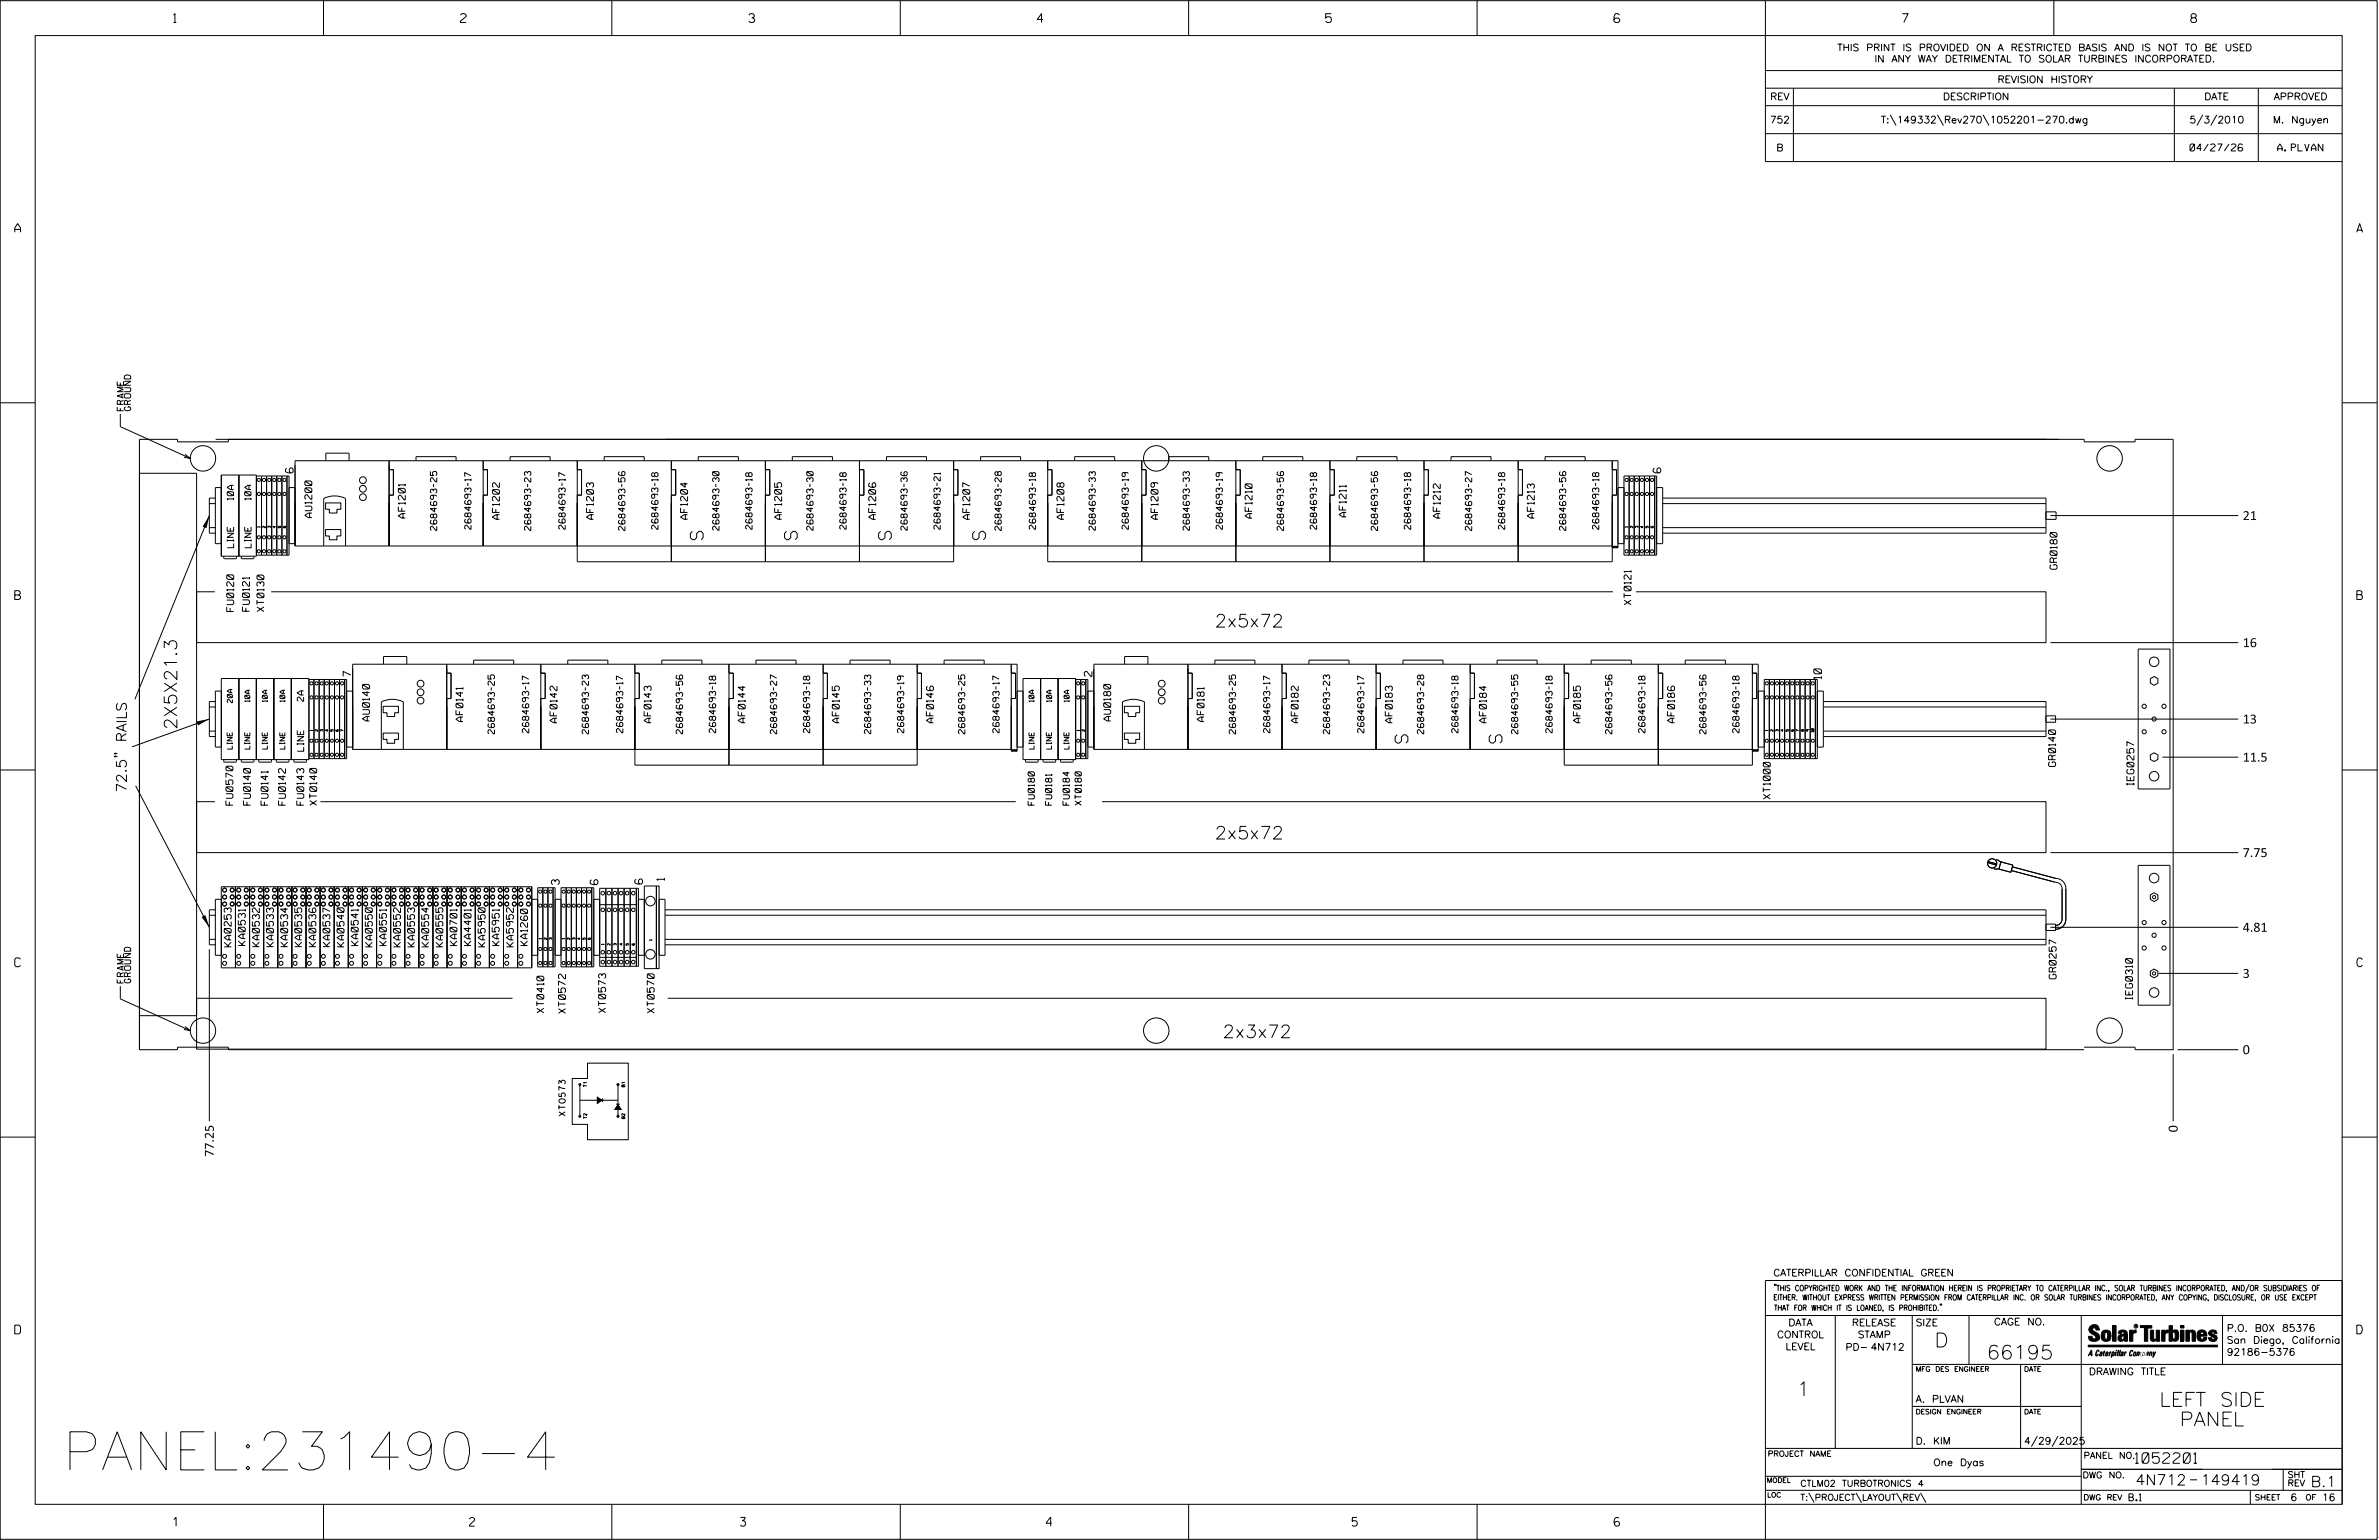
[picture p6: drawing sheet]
<svg xmlns="http://www.w3.org/2000/svg" width="864mm" height="559mm" viewBox="0 0 864 559" stroke-linecap="round" stroke-linejoin="round" font-family="sans-serif">
<defs><g id="words">
<text font-size="13.8" x="22.8" y="533.4">PANEL:231490-4</text>
<g font-size="5.1">
<text x="702.3" y="488.8">D</text>
<text x="721.2" y="493.2">66195</text>
<text x="652.2" y="506.5">1</text>
<text x="783.9" y="510.3">LEFT SIDE</text>
<text x="791.3" y="517.4">PANEL</text>
</g>
<g font-size="4.6">
<text x="255.2" y="195.8" transform="rotate(-90 255.2 195.8)">S</text>
<text x="289.4" y="195.8" transform="rotate(-90 289.4 195.8)">S</text>
<text x="323.5" y="195.8" transform="rotate(-90 323.5 195.8)">S</text>
<text x="357.7" y="195.8" transform="rotate(-90 357.7 195.8)">S</text>
<text x="441" y="227.5">2x5x72</text>
<text x="64.2" y="264.8" transform="rotate(-90 64.2 264.8)">2X5X21.3</text>
<text x="511.1" y="269.6" transform="rotate(-90 511.1 269.6)">S</text>
<text x="545.2" y="269.6" transform="rotate(-90 545.2 269.6)">S</text>
<text x="441" y="304.5">2x5x72</text>
<text x="443.8" y="376.5">2x3x72</text>
</g>
<g font-size="3.8">
<text x="775.1" y="531">1052201</text>
<text x="775.2" y="538.9">4N712</text>
<text x="798.8" y="538.9">149419</text>
<text x="838.8" y="539.5">B.1</text>
</g>
<text font-size="3.7" x="45.9" y="287.6" transform="rotate(-90 45.9 287.6)">72.5&quot; RAILS</text>
<g font-size="3.2">
<text x="63" y="8.2">1</text>
<text x="167.2" y="8.2">2</text>
<text x="271.8" y="8.2">3</text>
<text x="376.5" y="8.2">4</text>
<text x="481.2" y="8.2">5</text>
<text x="690.6" y="8.2">7</text>
<text x="795.3" y="8.2">8</text>
<text x="5.4" y="84.3">A</text>
<text x="855.5" y="84.3">A</text>
<text x="814.1" y="188.7">21</text>
<text x="5.4" y="217.5">B</text>
<text x="855.6" y="217.5">B</text>
<text x="814.1" y="234.8">16</text>
<text x="814.1" y="262.5">13</text>
<text x="814.1" y="276.4">11.5</text>
<text x="814.1" y="311">7.75</text>
<text x="814.1" y="338.1">4.81</text>
<text x="5.4" y="350.8">C</text>
<text x="855.6" y="350.8">C</text>
<text x="814.1" y="354.8">3</text>
<text x="814.1" y="382.5">0</text>
<text x="790.5" y="410.9" transform="rotate(-90 790.5 410.9)">0</text>
<text x="77.6" y="419.8" transform="rotate(-90 77.6 419.8)">77.25</text>
<text x="5.4" y="484">D</text>
<text x="855.6" y="484">D</text>
<text x="62.8" y="553.8">1</text>
<text x="170.4" y="553.8">2</text>
<text x="268.8" y="553.8">3</text>
<text x="379.8" y="553.8">4</text>
<text x="490.8" y="553.8">5</text>
<text x="585.9" y="553.8">6</text>
</g>
<g font-size="2.8">
<text x="106.4" y="171.6" transform="rotate(-90 106.4 171.6)">6</text>
<text x="602.9" y="171.6" transform="rotate(-90 602.9 171.6)">6</text>
<text x="127.3" y="245.4" transform="rotate(-90 127.3 245.4)">7</text>
<text x="396.4" y="245.4" transform="rotate(-90 396.4 245.4)">2</text>
<text x="661.2" y="246.3" transform="rotate(-90 661.2 246.3)">10</text>
<text x="203" y="321" transform="rotate(-90 203 321)">3</text>
<text x="217" y="321" transform="rotate(-90 217 321)">6</text>
<text x="233.2" y="320.8" transform="rotate(-90 233.2 320.8)">6</text>
<text x="241.2" y="319.5" transform="rotate(-90 241.2 319.5)">1</text>
</g>
<g font-size="2.5">
<text x="666.9" y="18.5">THIS PRINT IS PROVIDED ON A RESTRICTED BASIS AND IS NOT TO BE USED</text>
<text x="680.5" y="22.6">IN ANY WAY DETRIMENTAL TO SOLAR TURBINES INCORPORATED.</text>
<text x="725.1" y="30">REVISION HISTORY</text>
<text x="642.6" y="36.3">REV</text>
<text x="705.3" y="36.3">DESCRIPTION</text>
<text x="800.2" y="36.3">DATE</text>
<text x="825.4" y="36.3">APPROVED</text>
<text x="642.5" y="44.7">752</text>
<text x="682.8" y="44.7">T:\149332\Rev270\1052201-270.dwg</text>
<text x="794.8" y="44.7">5/3/2010</text>
<text x="825.1" y="44.7">M. Nguyen</text>
<text x="644.8" y="54.8">B</text>
<text x="795" y="54.8">04/27/26</text>
<text x="826.8" y="54.8">A. PLVAN</text>
<text x="113.2" y="187.8" transform="rotate(-90 113.2 187.8)">AU1200</text>
<text x="147.1" y="188" transform="rotate(-90 147.1 188)">AF1201</text>
<text x="181.3" y="188.4" transform="rotate(-90 181.3 188.4)">AF1202</text>
<text x="215.4" y="188.4" transform="rotate(-90 215.4 188.4)">AF1203</text>
<text x="249.6" y="188.4" transform="rotate(-90 249.6 188.4)">AF1204</text>
<text x="283.7" y="188.4" transform="rotate(-90 283.7 188.4)">AF1205</text>
<text x="317.9" y="188.4" transform="rotate(-90 317.9 188.4)">AF1206</text>
<text x="352.1" y="188.4" transform="rotate(-90 352.1 188.4)">AF1207</text>
<text x="386.2" y="188.4" transform="rotate(-90 386.2 188.4)">AF1208</text>
<text x="420.4" y="188.4" transform="rotate(-90 420.4 188.4)">AF1209</text>
<text x="454.5" y="188" transform="rotate(-90 454.5 188)">AF1210</text>
<text x="488.7" y="187.6" transform="rotate(-90 488.7 187.6)">AF1211</text>
<text x="522.8" y="188" transform="rotate(-90 522.8 188)">AF1212</text>
<text x="557" y="188" transform="rotate(-90 557 188)">AF1213</text>
<text x="746.7" y="206.5" transform="rotate(-90 746.7 206.5)">GR0180</text>
<text x="84.8" y="221.9" transform="rotate(-90 84.8 221.9)">FU0120</text>
<text x="90.6" y="221.8" transform="rotate(-90 90.6 221.8)">FU0121</text>
<text x="95.8" y="221.9" transform="rotate(-90 95.8 221.9)">XT0130</text>
<text x="592.1" y="219.4" transform="rotate(-90 592.1 219.4)">XT0121</text>
<text x="134.1" y="261.6" transform="rotate(-90 134.1 261.6)">AU0140</text>
<text x="168.1" y="261.8" transform="rotate(-90 168.1 261.8)">AF0141</text>
<text x="202.2" y="262.3" transform="rotate(-90 202.2 262.3)">AF0142</text>
<text x="236.4" y="262.3" transform="rotate(-90 236.4 262.3)">AF0143</text>
<text x="270.5" y="262.3" transform="rotate(-90 270.5 262.3)">AF0144</text>
<text x="304.7" y="262.3" transform="rotate(-90 304.7 262.3)">AF0145</text>
<text x="338.8" y="262.3" transform="rotate(-90 338.8 262.3)">AF0146</text>
<text x="403.2" y="261.6" transform="rotate(-90 403.2 261.6)">AU0180</text>
<text x="437.1" y="261.8" transform="rotate(-90 437.1 261.8)">AF0181</text>
<text x="471.3" y="262.3" transform="rotate(-90 471.3 262.3)">AF0182</text>
<text x="505.4" y="262.3" transform="rotate(-90 505.4 262.3)">AF0183</text>
<text x="539.6" y="262.3" transform="rotate(-90 539.6 262.3)">AF0184</text>
<text x="573.7" y="262.3" transform="rotate(-90 573.7 262.3)">AF0185</text>
<text x="607.9" y="262.3" transform="rotate(-90 607.9 262.3)">AF0186</text>
<text x="746.2" y="278.1" transform="rotate(-90 746.2 278.1)">GR0140</text>
<text x="774.6" y="284.9" transform="rotate(-90 774.6 284.9)">IEG0257</text>
<text x="84.5" y="292.2" transform="rotate(-90 84.5 292.2)">FU0570</text>
<text x="90.9" y="292.2" transform="rotate(-90 90.9 292.2)">FU0140</text>
<text x="97.3" y="292.2" transform="rotate(-90 97.3 292.2)">FU0141</text>
<text x="103.7" y="292.2" transform="rotate(-90 103.7 292.2)">FU0142</text>
<text x="110.3" y="292.2" transform="rotate(-90 110.3 292.2)">FU0143</text>
<text x="115" y="292.2" transform="rotate(-90 115 292.2)">XT0140</text>
<text x="642.6" y="289.9" transform="rotate(-90 642.6 289.9)">XT1000</text>
<text x="83.9" y="343.6" transform="rotate(-90 83.9 343.6)">KA0253</text>
<text x="89" y="343.1" transform="rotate(-90 89 343.1)">KA0531</text>
<text x="94.2" y="343.5" transform="rotate(-90 94.2 343.5)">KA0532</text>
<text x="99.3" y="343.5" transform="rotate(-90 99.3 343.5)">KA0533</text>
<text x="104.4" y="343.5" transform="rotate(-90 104.4 343.5)">KA0534</text>
<text x="109.5" y="343.5" transform="rotate(-90 109.5 343.5)">KA0535</text>
<text x="114.7" y="343.5" transform="rotate(-90 114.7 343.5)">KA0536</text>
<text x="119.8" y="343.5" transform="rotate(-90 119.8 343.5)">KA0537</text>
<text x="124.9" y="343.6" transform="rotate(-90 124.9 343.6)">KA0540</text>
<text x="130" y="343.1" transform="rotate(-90 130 343.1)">KA0541</text>
<text x="135.1" y="343.6" transform="rotate(-90 135.1 343.6)">KA0550</text>
<text x="140.3" y="343.1" transform="rotate(-90 140.3 343.1)">KA0551</text>
<text x="145.4" y="343.6" transform="rotate(-90 145.4 343.6)">KA0552</text>
<text x="150.5" y="343.6" transform="rotate(-90 150.5 343.6)">KA0553</text>
<text x="155.6" y="343.6" transform="rotate(-90 155.6 343.6)">KA0554</text>
<text x="160.7" y="343.6" transform="rotate(-90 160.7 343.6)">KA0555</text>
<text x="165.9" y="343.1" transform="rotate(-90 165.9 343.1)">KA0701</text>
<text x="171" y="343.1" transform="rotate(-90 171 343.1)">KA4401</text>
<text x="176.1" y="343.6" transform="rotate(-90 176.1 343.6)">KA5950</text>
<text x="181.2" y="343.1" transform="rotate(-90 181.2 343.1)">KA5951</text>
<text x="186.4" y="343.6" transform="rotate(-90 186.4 343.6)">KA5952</text>
<text x="191.5" y="343.1" transform="rotate(-90 191.5 343.1)">KA1260</text>
<text x="746.4" y="355.2" transform="rotate(-90 746.4 355.2)">GR0257</text>
<text x="774.1" y="362.7" transform="rotate(-90 774.1 362.7)">IEG0310</text>
<text x="197.4" y="367.5" transform="rotate(-90 197.4 367.5)">XT0410</text>
<text x="205.3" y="367.7" transform="rotate(-90 205.3 367.7)">XT0572</text>
<text x="219.9" y="367.5" transform="rotate(-90 219.9 367.5)">XT0573</text>
<text x="237.5" y="367.6" transform="rotate(-90 237.5 367.6)">XT0570</text>
<text x="643.8" y="463">CATERPILLAR CONFIDENTIAL GREEN</text>
<text x="645.1" y="485.5">CONTROL</text>
<text x="649.2" y="481.1">DATA</text>
<text x="672.3" y="481.1">RELEASE</text>
<text x="674.4" y="485.5">STAMP</text>
<text x="695.4" y="481.1">SIZE</text>
<text x="723.8" y="480.8">CAGE NO.</text>
<text x="808.4" y="483.1">P.O. B0X 85376</text>
<text x="648.2" y="489.8">LEVEL</text>
<text x="669.9" y="490">PD- 4N712</text>
<text x="808.4" y="487.5">San Diego, California</text>
<text x="808.4" y="491.8">92186-5376</text>
<text x="758.3" y="498.9">DRAWING TITLE</text>
<text x="695.4" y="508.9">A. PLVAN</text>
<text x="695.4" y="524.1">D. KIM</text>
<text x="734.8" y="524.1">4/29/2025</text>
<text x="701.8" y="531.9">One Dyas</text>
<text x="772.8" y="544.6">B.1</text>
<text x="831.4" y="544.6">6</text>
<text x="842.9" y="544.6">16</text>
</g>
<g font-size="2.3">
<text x="44.8" y="149" transform="rotate(-90 44.8 149)">FRAME</text>
<text x="47.4" y="149" transform="rotate(-90 47.4 149)">GROUND</text>
<text x="84.8" y="181.4" transform="rotate(-90 84.8 181.4)">10A</text>
<text x="91.1" y="181.4" transform="rotate(-90 91.1 181.4)">10A</text>
<text x="158.5" y="192.5" transform="rotate(-90 158.5 192.5)">2684693-25</text>
<text x="171" y="192.1" transform="rotate(-90 171 192.1)">2684693-17</text>
<text x="192.7" y="192.5" transform="rotate(-90 192.7 192.5)">2684693-23</text>
<text x="205.2" y="192.1" transform="rotate(-90 205.2 192.1)">2684693-17</text>
<text x="226.9" y="192.5" transform="rotate(-90 226.9 192.5)">2684693-56</text>
<text x="238.9" y="192.1" transform="rotate(-90 238.9 192.1)">2684693-18</text>
<text x="261" y="192.4" transform="rotate(-90 261 192.4)">2684693-30</text>
<text x="273" y="192.1" transform="rotate(-90 273 192.1)">2684693-18</text>
<text x="295.2" y="192.4" transform="rotate(-90 295.2 192.4)">2684693-30</text>
<text x="307.2" y="192.1" transform="rotate(-90 307.2 192.1)">2684693-18</text>
<text x="329.3" y="192.4" transform="rotate(-90 329.3 192.4)">2684693-36</text>
<text x="341.3" y="192.1" transform="rotate(-90 341.3 192.1)">2684693-21</text>
<text x="363.5" y="192.5" transform="rotate(-90 363.5 192.5)">2684693-28</text>
<text x="375.9" y="192.1" transform="rotate(-90 375.9 192.1)">2684693-18</text>
<text x="397.6" y="192.4" transform="rotate(-90 397.6 192.4)">2684693-33</text>
<text x="409.6" y="192.1" transform="rotate(-90 409.6 192.1)">2684693-19</text>
<text x="431.8" y="192.4" transform="rotate(-90 431.8 192.4)">2684693-33</text>
<text x="443.8" y="192.1" transform="rotate(-90 443.8 192.1)">2684693-19</text>
<text x="465.9" y="192.5" transform="rotate(-90 465.9 192.5)">2684693-56</text>
<text x="477.9" y="192.1" transform="rotate(-90 477.9 192.1)">2684693-18</text>
<text x="500.1" y="192.5" transform="rotate(-90 500.1 192.5)">2684693-56</text>
<text x="512.1" y="192.1" transform="rotate(-90 512.1 192.1)">2684693-18</text>
<text x="534.2" y="192.5" transform="rotate(-90 534.2 192.5)">2684693-27</text>
<text x="546.2" y="192.1" transform="rotate(-90 546.2 192.1)">2684693-18</text>
<text x="568.4" y="192.5" transform="rotate(-90 568.4 192.5)">2684693-56</text>
<text x="580.4" y="192.1" transform="rotate(-90 580.4 192.1)">2684693-18</text>
<text x="84.8" y="198.8" transform="rotate(-90 84.8 198.8)">LINE</text>
<text x="91.2" y="198.8" transform="rotate(-90 91.2 198.8)">LINE</text>
<text x="110.2" y="254.5" transform="rotate(-90 110.2 254.5)">2A</text>
<text x="179.5" y="266.3" transform="rotate(-90 179.5 266.3)">2684693-25</text>
<text x="191.9" y="265.9" transform="rotate(-90 191.9 265.9)">2684693-17</text>
<text x="213.6" y="266.3" transform="rotate(-90 213.6 266.3)">2684693-23</text>
<text x="226.1" y="265.9" transform="rotate(-90 226.1 265.9)">2684693-17</text>
<text x="247.8" y="266.3" transform="rotate(-90 247.8 266.3)">2684693-56</text>
<text x="259.8" y="265.9" transform="rotate(-90 259.8 265.9)">2684693-18</text>
<text x="281.9" y="266.3" transform="rotate(-90 281.9 266.3)">2684693-27</text>
<text x="293.9" y="265.9" transform="rotate(-90 293.9 265.9)">2684693-18</text>
<text x="316.1" y="266.2" transform="rotate(-90 316.1 266.2)">2684693-33</text>
<text x="328.1" y="265.9" transform="rotate(-90 328.1 265.9)">2684693-19</text>
<text x="350.2" y="266.3" transform="rotate(-90 350.2 266.3)">2684693-25</text>
<text x="362.7" y="265.9" transform="rotate(-90 362.7 265.9)">2684693-17</text>
<text x="448.5" y="266.3" transform="rotate(-90 448.5 266.3)">2684693-25</text>
<text x="461" y="265.9" transform="rotate(-90 461 265.9)">2684693-17</text>
<text x="482.7" y="266.3" transform="rotate(-90 482.7 266.3)">2684693-23</text>
<text x="495.1" y="265.9" transform="rotate(-90 495.1 265.9)">2684693-17</text>
<text x="516.8" y="266.3" transform="rotate(-90 516.8 266.3)">2684693-28</text>
<text x="529.3" y="265.9" transform="rotate(-90 529.3 265.9)">2684693-18</text>
<text x="551" y="266.3" transform="rotate(-90 551 266.3)">2684693-55</text>
<text x="563.4" y="265.9" transform="rotate(-90 563.4 265.9)">2684693-18</text>
<text x="585.1" y="266.3" transform="rotate(-90 585.1 266.3)">2684693-56</text>
<text x="597.1" y="265.9" transform="rotate(-90 597.1 265.9)">2684693-18</text>
<text x="619.3" y="266.3" transform="rotate(-90 619.3 266.3)">2684693-56</text>
<text x="631.3" y="265.9" transform="rotate(-90 631.3 265.9)">2684693-18</text>
<text x="110.2" y="272.6" transform="rotate(-90 110.2 272.6)">LINE</text>
<text x="375.5" y="292.2" transform="rotate(-90 375.5 292.2)">FU0180</text>
<text x="381.8" y="292.2" transform="rotate(-90 381.8 292.2)">FU0181</text>
<text x="388.2" y="292.2" transform="rotate(-90 388.2 292.2)">FU0184</text>
<text x="392.5" y="292.2" transform="rotate(-90 392.5 292.2)">XT0180</text>
<text x="44.8" y="356.7" transform="rotate(-90 44.8 356.7)">FRAME</text>
<text x="47.4" y="356.7" transform="rotate(-90 47.4 356.7)">GROUND</text>
<text x="205.2" y="404.9" transform="rotate(-90 205.2 404.9)">XT0573</text>
<text x="756.4" y="529.2">PANEL NO.</text>
<text x="653.5" y="539.4">CTLM02 TURBOTRONICS 4</text>
<text x="756" y="536.3">DWG NO.</text>
<text x="830.4" y="539.3">REV</text>
<text x="830.4" y="536.2">SHT</text>
<text x="653.5" y="544.5">T:\PROJECT\LAYOUT\REV\</text>
</g>
<g font-size="2">
<text x="643.8" y="468.4">&quot;THIS COPYRIGHTED WORK AND THE INFORMATION HEREIN IS PROPRIETARY TO CATERPILLAR INC., SOLAR TURBINES INCORPORATED, AND/OR SUBSIDIARIES OF</text>
<text x="643.8" y="471.8">EITHER. WITHOUT EXPRESS WRITTEN PERMISSION FROM CATERPILLAR INC. OR SOLAR TURBINES INCORPORATED, ANY COPYING, DISCLOSURE, OR USE EXCEPT</text>
<text x="644" y="475.6">THAT FOR WHICH IT IS LOANED, IS PROHIBITED.&quot;</text>
<text x="641.7" y="528.5">PROJECT NAME</text>
<text x="756.3" y="544.3">DWG REV</text>
<text x="818.5" y="544.3">SHEET</text>
<text x="836.9" y="544.3">OF</text>
</g>
<g font-size="1.8">
<text x="84.4" y="255" transform="rotate(-90 84.4 255)">20A</text>
<text x="90.7" y="254.7" transform="rotate(-90 90.7 254.7)">10A</text>
<text x="97.1" y="254.7" transform="rotate(-90 97.1 254.7)">10A</text>
<text x="103.4" y="254.7" transform="rotate(-90 103.4 254.7)">10A</text>
<text x="375.4" y="254.7" transform="rotate(-90 375.4 254.7)">10A</text>
<text x="381.8" y="254.7" transform="rotate(-90 381.8 254.7)">10A</text>
<text x="388.1" y="254.7" transform="rotate(-90 388.1 254.7)">10A</text>
<text x="84.3" y="271.8" transform="rotate(-90 84.3 271.8)">LINE</text>
<text x="90.7" y="271.8" transform="rotate(-90 90.7 271.8)">LINE</text>
<text x="97" y="271.8" transform="rotate(-90 97 271.8)">LINE</text>
<text x="103.4" y="271.8" transform="rotate(-90 103.4 271.8)">LINE</text>
<text x="375.4" y="271.8" transform="rotate(-90 375.4 271.8)">LINE</text>
<text x="381.7" y="271.8" transform="rotate(-90 381.7 271.8)">LINE</text>
<text x="388.1" y="271.8" transform="rotate(-90 388.1 271.8)">LINE</text>
<text x="695.4" y="497.6">MFG DES ENGINEER</text>
<text x="734.8" y="497.6">DATE</text>
<text x="695.4" y="513.1">DESIGN ENGINEER</text>
<text x="734.8" y="513.1">DATE</text>
<text x="641.3" y="538">MODEL</text>
<text x="641.5" y="543.3">LOC</text>
</g>
<g font-size="1.2">
<text x="213" y="394.4" transform="rotate(-90 213 394.4)">T1</text>
<text x="226.9" y="394.4" transform="rotate(-90 226.9 394.4)">B1</text>
<text x="213" y="405.9" transform="rotate(-90 213 405.9)">T2</text>
<text x="226.9" y="405.9" transform="rotate(-90 226.9 405.9)">B2</text>
</g>
<g font-size=".9">
<text x="94.4" y="191.4" transform="rotate(-90 94.4 191.4)">1</text>
<text x="96.3" y="191.5" transform="rotate(-90 96.3 191.5)">2</text>
<text x="98.2" y="191.5" transform="rotate(-90 98.2 191.5)">3</text>
<text x="100" y="191.5" transform="rotate(-90 100 191.5)">4</text>
<text x="101.9" y="191.5" transform="rotate(-90 101.9 191.5)">5</text>
<text x="103.7" y="191.5" transform="rotate(-90 103.7 191.5)">6</text>
<text x="590.9" y="191.4" transform="rotate(-90 590.9 191.4)">1</text>
<text x="592.8" y="191.5" transform="rotate(-90 592.8 191.5)">2</text>
<text x="594.6" y="191.5" transform="rotate(-90 594.6 191.5)">3</text>
<text x="596.5" y="191.5" transform="rotate(-90 596.5 191.5)">4</text>
<text x="598.3" y="191.5" transform="rotate(-90 598.3 191.5)">5</text>
<text x="113.5" y="265.2" transform="rotate(-90 113.5 265.2)">1</text>
<text x="115.4" y="265.3" transform="rotate(-90 115.4 265.3)">2</text>
<text x="117.2" y="265.3" transform="rotate(-90 117.2 265.3)">3</text>
<text x="119.1" y="265.3" transform="rotate(-90 119.1 265.3)">4</text>
<text x="120.9" y="265.3" transform="rotate(-90 120.9 265.3)">5</text>
<text x="122.8" y="265.3" transform="rotate(-90 122.8 265.3)">6</text>
<text x="124.7" y="265.3" transform="rotate(-90 124.7 265.3)">7</text>
<text x="391.8" y="265.2" transform="rotate(-90 391.8 265.2)">1</text>
<text x="393.7" y="265.3" transform="rotate(-90 393.7 265.3)">2</text>
<text x="641.8" y="265.2" transform="rotate(-90 641.8 265.2)">1</text>
<text x="643.7" y="265.3" transform="rotate(-90 643.7 265.3)">2</text>
<text x="645.5" y="265.3" transform="rotate(-90 645.5 265.3)">3</text>
<text x="647.4" y="265.3" transform="rotate(-90 647.4 265.3)">4</text>
<text x="649.2" y="265.3" transform="rotate(-90 649.2 265.3)">5</text>
<text x="651.1" y="265.3" transform="rotate(-90 651.1 265.3)">6</text>
<text x="654.8" y="265.3" transform="rotate(-90 654.8 265.3)">8</text>
<text x="656.7" y="265.3" transform="rotate(-90 656.7 265.3)">9</text>
<text x="658.5" y="265.6" transform="rotate(-90 658.5 265.6)">10</text>
<text x="196.6" y="340.8" transform="rotate(-90 196.6 340.8)">1</text>
<text x="198.4" y="340.9" transform="rotate(-90 198.4 340.9)">2</text>
<text x="200.3" y="340.9" transform="rotate(-90 200.3 340.9)">3</text>
<text x="205.1" y="340.8" transform="rotate(-90 205.1 340.8)">1</text>
<text x="206.9" y="340.9" transform="rotate(-90 206.9 340.9)">2</text>
<text x="208.8" y="340.9" transform="rotate(-90 208.8 340.9)">3</text>
<text x="210.6" y="340.9" transform="rotate(-90 210.6 340.9)">4</text>
<text x="212.5" y="340.9" transform="rotate(-90 212.5 340.9)">5</text>
<text x="236.7" y="341.2" transform="rotate(-90 236.7 341.2)">1</text>
<text x="219.3" y="342.8" transform="rotate(-90 219.3 342.8)">1</text>
<text x="221.5" y="343" transform="rotate(-90 221.5 343)">2</text>
<text x="223.7" y="343" transform="rotate(-90 223.7 343)">3</text>
<text x="225.9" y="343" transform="rotate(-90 225.9 343)">4</text>
<text x="228.1" y="343" transform="rotate(-90 228.1 343)">5</text>
<text x="775.1" y="481.7">R</text>
</g>
</g></defs>
<g fill="none" stroke="#000" stroke-width=".36">
<path d="M.1 .2h862.8v558.4h-862.8zM12.8 12.9h837.4v533h-837.4zM117.4 .2v12.7M222.1 .2v12.7M326.8 .2v12.7M431.5 .2v12.7M536.2 .2v12.7M587.9 5.5l-.5-.5h-1l-.5 1v1.7l.5 .4h1l.6-.4v-.6l-.6-.5h-1l-.5 .5M640.9 .2v58.4h209.3M745.6 .2v12.7M640.9 25.6h209.3M640.9 32h209.3"/>
<path d="M640.9 38.3h209.3M651 32v26.6M789.3 32v26.6M819.8 32v26.6M640.9 48.5h209.3M686.2 41.7l2.1 3.8M703.3 41.7l2.2 3.8M719.9 41.7l2.1 3.8M799.6 41.7l-2.1 3.8M804.7 41.7l-2.2 3.8M.1 146.2h12.7M43.7 150.2v4.6l25.4 11.5"/>
<path d="M78.3 159.4h678.3v.9h18.5v-.9h13.8v221.5M82.9 159.4v.9h-18.4v-.9h-13.9v221.5M850.2 146.2h12.7M50.6 171.7h20.8v196.8h-20.8M67.2 164.9l1.9 1.4-2.4-.4M80.3 172.4h12.8v29.4h-12.8zM80.3 176.9h-2.1v20.4h2.1M86.7 172.4v29.4M93.1 172.7h11.8v28.7h-11.8M94.9 172.7v28.7M96.8 172.7v28.7M98.6 172.7v28.7"/>
<path d="M100.5 172.7v28.7M102.3 172.7v28.7M104.2 172.7v28.7M104.9 176.9h2.2M118.3 167.2v-2.8h8.4v2.8M141.3 170.4h1.5v9.3h-1.5M141.3 167.2v30.9M151 167.2v-1.5h14.6v1.5M175.4 170.4h1.6v9.3h-1.6M175.4 167.2v30.9M185.2 167.2v-1.5h14.5v1.5M209.5 170.4h1.6v9.3h-1.6"/>
<path d="M209.5 167.2v36.6h136.7v-36.6M219.3 167.2v-1.5h14.6v1.5M243.7 170.4h1.6v9.3h-1.6M243.7 167.2v36.6M253.5 167.2v-1.5h14.5v1.5M277.8 170.4h1.6v9.3h-1.6M277.8 167.2v36.6M287.6 167.2v-1.5h14.6v1.5M312 170.4h1.6v9.3h-1.6M312 167.2v36.6M321.8 167.2v-1.5h14.5v1.5M346.2 170.4h1.5v9.3h-1.5"/>
<path d="M356 167.2v-1.5h14.5v1.5M380.3 170.4h1.6v9.3h-1.6M390.1 167.2v-1.5h14.5v1.5M414.5 170.4h1.5v9.3h-1.5M414.5 167.2v36.6M424.3 167.2v-1.5h14.5v1.5M448.6 170.4h1.6v9.3h-1.6M448.6 167.2v36.6M458.4 167.2v-1.5h14.5v1.5M482.8 170.4h1.6v9.3h-1.6M482.8 167.2v36.6M492.5 167.2v-1.5h14.6v1.5"/>
<path d="M516.9 170.4h1.6v9.3h-1.6M516.9 167.2v36.6M526.7 167.2v-1.5h14.6v1.5M551.1 170.4h1.6v9.3h-1.6M551.1 167.2v36.6M560.9 167.2v-1.5h14.5v1.5M585.3 167.2v36.6h-205v-36.6M585.3 170.4h1.5v9.3h-1.5M587.3 176.9h2.2M589.5 172.7h11.9v28.7h-11.9zM591.4 172.7v28.7M593.2 172.7v28.7"/>
<path d="M595.1 172.7v28.7M596.9 172.7v28.7M598.8 172.7v28.7M600.7 172.7v28.7M601.4 176.9h2.2v20.4h-2.2M76 187.1l-27 66.7M76 191.5h2.2M76 182.7h2.2M78.2 180.7h-2.2v12.8h2.2M104.9 197.3h2.2M117.5 198.1v-17.2a9 9 0 0 1 7.9 0v17.2M118.2 182.5h5.5v2.3h-1.4v1.4h-2.7v-1.4h-1.4z"/>
<path d="M118.2 192.2h5.5v2.3h-1.4v1.4h-2.7v-1.4h-1.4zM585.3 198.1h-478.2v-30.9h480.2v31.6M585.3 198.2h2l-2 .6h2zM587.3 197.3h2.2M599.4 190.9l-.1 .5 .3 .1h.4l.2-.4h-.5l.2 .4M603.6 180.7h139.1v12.8h-139.1M603.6 191.5h139.1M603.6 182.7h139.1M742.7 185.7h3.7v2.8h-3.7M744.3 187.1h68.2M78 214.7h-6.6v18.5h671.3v-18.5h-148.8M81.2 201.8l.2 .9h4.2l.2-.9"/>
<path d="M87.6 201.8l.2 .9h4.2l.2-.9M98.4 214.7h487.1M744.3 233.2h68.2M776.2 235.5h11.5v50.8h-11.5zM76 256.5h2.2M78.2 254.6h-2.2v12.7h2.2M80.3 246.2h31.8v29.4h-31.8zM80.3 250.8h-2.1v20.3h2.1M86.7 246.2v29.4M93.1 246.2v29.4M99.4 246.2v29.4M105.8 246.2v29.4"/>
<path d="M112.1 246.6h13.7v28.7h-13.7M114 246.6v28.7M115.9 246.6v28.7M117.7 246.6v28.7M119.6 246.6v28.7M121.4 246.6v28.7M123.3 246.6v28.7M125.1 246.6v28.7M125.8 250.8h2.2M139.1 256.3h5.5v2.3h-1.3v1.4h-2.8v-1.4h-1.4zM139.2 241v-2.8h8.5v2.8M162.2 244.3h1.5v9.2h-1.5"/>
<path d="M162.2 241v30.9M171.9 241v-1.5h14.6v1.5M196.3 244.3h1.6v9.2h-1.6M196.3 241v30.9M206.1 241v-1.5h14.6v1.5M230.5 244.3h1.6v9.2h-1.6M230.5 241v36.6h102.5v-36.6M240.2 241v-1.5h14.6v1.5M264.6 244.3h1.6v9.2h-1.6M264.6 241v36.6M274.4 241v-1.5h14.6v1.5M298.8 244.3h1.6v9.2h-1.6"/>
<path d="M298.8 241v36.6M308.6 241v-1.5h14.5v1.5M333 244.3h1.5v9.2h-1.5M342.7 241v-1.5h14.6v1.5M367.1 241v31.6M367.1 244.3h1.6v9.2h-1.6M369.2 250.8h2.2M371.4 246.2h19.1v29.4h-19.1zM377.8 246.2v29.4M384.1 246.2v29.4M390.5 246.6h4.4v28.7h-4.4M392.3 246.6v28.7"/>
<path d="M394.2 246.6v28.7M394.9 250.8h2.2M408.2 256.3h5.5v2.3h-1.4v1.4h-2.8v-1.4h-1.3zM408.2 241v-2.8h8.5v2.8M431.2 244.3h1.6v9.2h-1.6M431.2 241v30.9M441 241v-1.5h14.5v1.5M465.4 244.3h1.5v9.2h-1.5M465.4 241v30.9M475.2 241v-1.5h14.5v1.5M499.5 244.3h1.6v9.2h-1.6M499.5 241v30.9"/>
<path d="M509.3 241v-1.5h14.5v1.5M533.7 244.3h1.5v9.2h-1.5M533.7 241v30.9M543.5 241v-1.5h14.5v1.5M567.8 244.3h1.6v9.2h-1.6M567.8 241v36.6h68.3v-36.6M577.6 241v-1.5h14.6v1.5M602 244.3h1.6v9.2h-1.6M602 241v36.6M611.8 241v-1.5h14.5v1.5M636.1 244.3h1.6v9.2h-1.6M638.2 250.8h2.2"/>
<path d="M642.3 246.6v28.7h17.4v-28.7M644.1 246.6v28.7M646 246.6v28.7M647.8 246.6v28.7M649.7 246.6v28.7M651.5 246.6v28.7M653.4 246.6v28.7M655.3 246.6v28.7M657.1 246.6v28.7M659.7 250.8h2.2v20.3h-2.2M661.9 254.6h80.8v12.7h-80.8M661.9 256.5h80.8"/>
<path d="M742.7 259.8h3.5v2.3h-3.5M780.6 246.3l1.4-.8 1.3 .8v1.6l-1.3 .8-1.4-.8zM.1 279.4h12.7M41.7 274.4v.3v-.3l.9 .3M41.7 273.3v.3v-.3l.9 .3M76 260.9l-28.1 10.1M76 265.3h2.2M81.2 275.6l.2 .9h4.2l.2-.9M87.6 275.6l.2 .9h4.2l.2-.9M93.9 275.6l.2 .9h4.3l.1-.9M100.3 275.6l.2 .9h4.2l.2-.9M106.7 275.6l.2 .9h4.2l.2-.9"/>
<path d="M125.8 271.1h2.2M138.4 271.9v-17.2a9.1 9.1 0 0 1 8 0v17.2M139.1 266h5.5v2.3h-1.3v1.4h-2.8v-1.4h-1.4zM367.1 272.6h2.1M367.1 272.6l2.1-.5h-2.1l2.1 .5M367.1 271.9h-239.1v-30.9h241.2v31.6M369.2 271.1h2.2M372.3 275.6l.2 .9h4.2l.1-.9M378.6 275.6l.2 .9h4.2l.2-.9M385 275.6l.2 .9h4.2l.2-.9M394.9 271.1h2.2M407.5 271.9v-17.2a9.1 9.1 0 0 1 7.9 0v17.2"/>
<path d="M408.2 266h5.5v2.3h-1.4v1.4h-2.8v-1.4h-1.3zM636.1 272.1h2.1l-2.1 .5h2.1zM636.1 271.9h-239v-30.9h241.1v31.6M638.2 271.1h2.2M640.4 275.3v-28.7h18.6v28.7M653 265.2l-1-.5v.7M661.9 265.3h80.8M744.3 260.9h68.2M780.6 273.9l1.4-.7 1.3 .7v1.7l-1.3 .7-1.4-.7zM785 274.7h27.5M850.2 279.4h12.7M49.2 285.2l26.8 51.3"/>
<path d="M78 290.9h-6.6v18.5h671.3v-18.5h-342.6M116.3 290.9h252.4M721.5 313l3.2 .9M721.6 312.6l3.2 .9M723.7 315.2l2.1 .2M724.6 311.9l1.9 .9M726.3 312.7l4.4 1.2-.7 2.6-4.4-1.2zM730.1 315.9l15.8 4.2a2.46 2.46 0 0 1 2.7 2.3v11.1a2.29 2.29 0 0 1-2.4 2.3M730.5 314.5l15.8 4.2a3.7 3.7 0 0 1 3.6 3.7v11.1a3.7 3.7 0 0 1-3.7 3.7M744.3 309.4h68.2M776.2 314h11.5v50.7h-11.5zM76 332.1h2.2"/>
<path d="M78.2 330.1h-2.2v12.7h2.2M80.3 321.8h112.7v29.4h-112.7zM80.3 326.3h-2.1v20.3h2.1M85.5 321.8v29.4M90.6 321.8v29.4M95.7 321.8v29.4M100.8 321.8v29.4M105.9 321.8v29.4M111.1 321.8v29.4M116.2 321.8v29.4M121.3 321.8v29.4M126.4 321.8v29.4"/>
<path d="M131.6 321.8v29.4M136.7 321.8v29.4M141.8 321.8v29.4M146.9 321.8v29.4M152 321.8v29.4M157.2 321.8v29.4M162.3 321.8v29.4M167.4 321.8v29.4M172.5 321.8v29.4M177.7 321.8v29.4M182.8 321.8v29.4M187.9 321.8v29.4"/>
<path d="M193 326.3h2.2M195.2 322.1h6.3v28.7h-6.3zM197.1 322.1v28.7M198.9 322.1v28.7M200.8 322.1v28.7M201.5 326.3h2.2M203.7 322.1h11.8v28.7h-11.8zM205.5 322.1v28.7M207.4 322.1v28.7M209.2 322.1v28.7M211.1 322.1v28.7M212.9 322.1v28.7"/>
<path d="M214.8 322.1v28.7M215.5 326.3h2.2M217.7 322.3h14v28.3h-14zM217.7 328.3h13.3M219.9 322.3v28.3M222.1 322.3v28.3M224.4 322.3v28.3M226.6 322.3v28.3M228.8 322.3v28.3M231 322.3v28.3M231.7 326.3h2.2M233.9 321.5h4.4v30h-4.4z"/>
<path d="M238.3 321.5h1v30h-1zM239.3 326.3h2.1v20.3h-2.1zM241.4 330.1h501.3v12.7h-501.3M241.4 332.1h501.3M742.7 335.3h3.5v2.3h-3.5M744.3 336.5h68.2M780.6 324.7l1.4-.8 1.3 .8v1.6l-1.3 .8-1.4-.8zM43.7 357.8v4.6l25.4 11.6M76 344.5v62.4M76 340.9h2.2M193 346.6h2.2M201.5 346.6h2.2"/>
<path d="M213.5 340.3l-.1 .4 .3 .2h.5l.1-.4h-.4l.1 .4M215.5 346.6h2.2M217.7 347.4h13.3M229.6 342.4l-.2 .4 .3 .2h.5l.2-.5h-.5l.1 .5M231.7 346.6h2.2M241.4 340.9h501.3M780.6 352.4l1.4-.8 1.3 .8v1.6l-1.3 .8-1.4-.8zM783.6 353.2h28.9M67.2 372.5l1.9 1.5-2.4-.5M186.1 362.2h-114.7v18.5h671.3v-18.5h-500.3M756.6 380h18.5v.9h13.8M50.6 380.9h13.9v-.9h18.4v.9h673.7"/>
<path d="M210.5 399.2h13.8M210.5 393.8v11M213.3 385.8h14.8v27.8h-14.8v-5.6h-5.6v-16.7h5.6zM218.8 398.5v1.4M224.3 393.8v11M788.9 380.9h.1M788.9 382.5v24.4M790.5 380.9h22M.1 412.6h12.7M223.6 400.6h1.4M850.2 412.6h12.7M640.9 477.3h209.3"/>
<path d="M644.2 466.1l-.1 .4M644.7 466.1l-.2 .4M666.2 477.3v48.3M694.2 477.3v48.3M704.4 473.3l-.1 .4M704.8 473.3l-.1 .4M714.8 477.3v17.8M755.5 477.3v68.6M806.8 477.3v17.8M816.5 466l-1.4 3.1M850.2 464.6h-209.3v94M850.2 464.8v81.1"/>
<path d="M694.2 495.1h156M733.5 495.1v30.5M758.6 481.4a2.02 2.02 0 0 1 3.1-.1l.5 1.3h-1.3l-.2-.6-.4-.2-.6 .1-.1 .4 .4 .7a2.46 2.46 0 0 1 2.2 2.9 2.83 2.83 0 0 1-3.8 .3l-.3-1.3h1.3l.2 .7 .6 .3 .5-.2 .2-.5-.4-.6-1.9-1.2-.4-.9zM759.2 491.3h-.7l.7-1.2v1.9h.2l-.1-2.1-1.3 2.1 .5-.5h.7M761.3 490l.3-.2 .4 .3-.1 .3-.3-.4-.4 .3-.3 1.6h.4l.4-.5-.3 .6-.4 .1-.3-.4zM762.6 490.6l.5-.1-.1 1.4h-.9a.74 .74 0 0 1 .9-.8l-.3 .7-.5 .1 .2-.5 .6-.2v-.5l-.7 .2zM763 483.2a2.17 2.17 0 0 1 3.1 0l.3 1.4-.3 1.5a2.17 2.17 0 0 1-3.1 0l-.3-1.5zM763.6 490.5l.4-.4 .2 .6h-.3l-.3 .9 .2 .4-.3-.1zM764.1 483.7l.5-.4 .4 .3v2.2l-.4 .2-.5-.2zM764.6 491.1l.6 .2v-.7l-.4-.1-.4 .6-.1 .8h.6M764.6 491.1l-.1 .8h.4M764.6 482.6v.8"/>
<path d="M764.8 490.7l.4 .1v.3h-.6zM765 491.5l-.1 .4zM766 490.5l-.5 1.5zM766 490.8l.4-.3-.4 .4M766.9 481h1.3v5.7h-1.3zM767 490.8l.5 .1-.3 .8-.4 .2zM767.3 490.5h-.5l-.5 2M767.3 490.5a.8 .8 0 0 1 .2 1 .8 .8 0 0 1-.9 .4l-.1 .6M767.3 490.5l-.1 .2M768.1 490.5l-.4 1.5zM768.2 489.9h.3l-.1 .2h-.2zM769 489.9l-.5 2.1z"/>
<path d="M769.7 489.9l-.6 2.1zM770.1 491.4l.5-.3-.5 .8zM770.4 491.9h.1M770.6 491.1l.1-.4-.7 .2 .1-.3 .6-.1 .2 .3-.5 1.1M770.6 491.1a.74 .74 0 0 0-.8 .8h.6M771 484.8h-.7l-.3 .6 .4 .7 .5-.3 .1-2.4h-.8l-.1 .4h-1.2a1.71 1.71 0 0 1 1.8-1.3 1.71 1.71 0 0 1 1.6 1.4v2.8h-1.1l-.1-.6M771 484.2l-1.5 .1a1.41 1.41 0 0 0 0 2.4l.5 .1 1.1-.7M771.2 486.1h-.1M771.4 490.5l.1 .3 .4-.3-.9 1.5zM771.5 490.8h.1M773 482.7h1.2v.5l.5-.5 .7-.1v1h-.6l-.5 .4-.1 2.7h-1.2zM773.3 490.3l.6-.4 .4 .2-.1 .4-.3-.4a1.28 1.28 0 0 0-.5 1.8l.6-.4-.1 .4-.8 .1z"/>
<path d="M774.7 490.8l.5-.3a.88 .88 0 0 1 .2 .9 .88 .88 0 0 1-.7 .7l-.2-.2zM774.8 490.9h.5l-.3 1h-.3l-.2-.2zM775.2 490.5l-.1 .2M776.8 481h4.3v.9h-1.5v4.8h-1.3M776.8 490.6l-.8 .2v-.3l-.4 1.5 .8-1.3v1.3l.3-1.2M779.3 491.1h.4M779.6 490.5h.3l-.3 1.4M779.6 490.7h.2l-.1 .4M779.7 491.1l-.1 .4M779.7 491.1l-.4 .2M780.1 492l.4-1.5 .1 .3 .3-.3 .3 .2-.3 1.3v-1.3l-.7 1.3M780.6 482.7h1.2v2.7l.1 .4 .4 .3 .4-.7v-2.7h1.2l.1 4h-1.3v-.5l-1.1 .6-.7-.3-.3-.7z"/>
<path d="M781.6 492.5l1-2-.8 1.3-.2-1.3-.2 2M784.7 482.7h1.2v.5l.5-.5 .7-.1v1h-.5l-.6 .4-.1 2.7h-1.2zM787.4 481h1.2v2a1.4 1.4 0 0 1 2.2 .2l.1 1.4-.4 1.9-1.5 .1-.4-.5v-1l.5 .9 .5-.3v-2.1l-.5-.4-.5 .7v2.8h-1.2zM791.5 482.7h1.3v4h-1.3zM791.5 481h1.3v.9h-1.3zM793.5 482.7h1.3v.4l.7-.5 1.1 .2 .4 .6v3.3h-1.2l-.3-3.4-.7 .2v3.2h-1.3zM794.8 483.1h.1M797.7 483.2a1.92 1.92 0 0 1 2.4-.5 1.92 1.92 0 0 1 1 2.1h-2.3v.8l.6 .5 .5-.3v-.5h1.2a1.83 1.83 0 0 1-2.1 1.4 1.83 1.83 0 0 1-1.5-2.1zM798.8 484.2v.6M799.1 483.4h.6l.2 .8h-1.1zM804.6 482.9a1.84 1.84 0 0 0-2.9 .8 3.3 3.3 0 0 0 2.2 1.9l-.5 .5-.4-.3-.1-.4h-1.2l.1 .6a1.92 1.92 0 0 0 2.9 .4M804.9 483.8h-1.2l-.2-.6-.5 .1-.1 .3 .1 .3 1.8 .9"/>
<path d="M805.1 488.1h-47.1v.6h47.1M694.2 510.3h61.3M640.9 525.6h209.2M640.9 535.7h114.6M739.6 521.1l-2.2 3.8M747.1 521.1l-2.2 3.8M755.5 533.2h94.7M795 537h2.6M828.8 533.2v7.6M117.4 545.9v12.7M222.1 545.9v12.7M326.8 545.9v12.7"/>
<path d="M431.5 545.9v12.7M536.2 545.9v12.7M640.9 540.8h209.3M656.6 541.7l2 3.5M673.8 541.7l1.9 3.5M688.4 541.7l2 3.5M697.2 541.7l1.9 3.5M816.9 541v4.9M863.5 558h.1"/>
<circle cx="73.7" cy="166.3" r="4.6"/>
<circle cx="94" cy="174.1" r=".57"/>
<circle cx="94" cy="179.2" r=".57"/>
<circle cx="95.8" cy="179.2" r=".59"/>
<circle cx="95.8" cy="174.1" r=".58"/>
<circle cx="97.7" cy="174.1" r=".58"/>
<circle cx="97.7" cy="179.2" r=".59"/>
<circle cx="99.6" cy="174.1" r=".57"/>
<circle cx="99.6" cy="179.2" r=".57"/>
<circle cx="101.4" cy="174.1" r=".58"/>
<circle cx="101.4" cy="179.2" r=".59"/>
<circle cx="103.3" cy="174.1" r=".57"/>
<circle cx="103.3" cy="179.2" r=".57"/>
<circle cx="131.7" cy="174.2" r="1.23"/>
<circle cx="131.7" cy="177.4" r="1.23"/>
<circle cx="419.7" cy="166.3" r="4.6"/>
<circle cx="590.5" cy="174.1" r=".58"/>
<circle cx="590.5" cy="179.2" r=".59"/>
<circle cx="592.3" cy="174.1" r=".57"/>
<circle cx="592.3" cy="179.2" r=".57"/>
<circle cx="594.2" cy="174.1" r=".58"/>
<circle cx="594.2" cy="179.2" r=".59"/>
<circle cx="596" cy="174.1" r=".57"/>
<circle cx="596" cy="179.2" r=".57"/>
<circle cx="597.9" cy="179.2" r=".59"/>
<circle cx="597.9" cy="174.1" r=".58"/>
<circle cx="599.7" cy="174.1" r=".58"/>
<circle cx="599.7" cy="179.2" r=".59"/>
<circle cx="765.8" cy="166.3" r="4.6"/>
<circle cx="94" cy="195" r=".57"/>
<circle cx="95.8" cy="195" r=".58"/>
<circle cx="97.7" cy="195" r=".58"/>
<circle cx="99.6" cy="195" r=".57"/>
<circle cx="101.4" cy="195" r=".58"/>
<circle cx="103.3" cy="195" r=".57"/>
<circle cx="131.7" cy="180.4" r="1.23"/>
<circle cx="590.5" cy="195" r=".58"/>
<circle cx="592.3" cy="195" r=".57"/>
<circle cx="594.2" cy="195" r=".58"/>
<circle cx="596" cy="195" r=".57"/>
<circle cx="597.9" cy="195" r=".58"/>
<circle cx="599.7" cy="195" r=".58"/>
<circle cx="94" cy="200" r=".57"/>
<circle cx="95.8" cy="200" r=".59"/>
<circle cx="97.7" cy="200" r=".59"/>
<circle cx="99.6" cy="200" r=".57"/>
<circle cx="101.4" cy="200" r=".59"/>
<circle cx="103.3" cy="200" r=".57"/>
<circle cx="590.5" cy="200" r=".59"/>
<circle cx="592.3" cy="200" r=".57"/>
<circle cx="594.2" cy="200" r=".59"/>
<circle cx="596" cy="200" r=".57"/>
<circle cx="597.9" cy="200" r=".59"/>
<circle cx="599.7" cy="200" r=".59"/>
<circle cx="113.1" cy="248" r=".59"/>
<circle cx="113.1" cy="253.1" r=".58"/>
<circle cx="114.9" cy="253.1" r=".58"/>
<circle cx="114.9" cy="248" r=".59"/>
<circle cx="116.8" cy="253.1" r=".57"/>
<circle cx="116.8" cy="247.9" r=".57"/>
<circle cx="118.6" cy="248" r=".59"/>
<circle cx="118.6" cy="253.1" r=".58"/>
<circle cx="120.5" cy="253.1" r=".57"/>
<circle cx="120.5" cy="247.9" r=".57"/>
<circle cx="122.3" cy="248" r=".59"/>
<circle cx="122.3" cy="253.1" r=".58"/>
<circle cx="124.2" cy="253.1" r=".58"/>
<circle cx="124.2" cy="248" r=".59"/>
<circle cx="152.7" cy="251.2" r="1.23"/>
<circle cx="152.7" cy="254.2" r="1.23"/>
<circle cx="152.7" cy="248.1" r="1.24"/>
<circle cx="391.4" cy="253.1" r=".58"/>
<circle cx="391.4" cy="248" r=".59"/>
<circle cx="393.2" cy="248" r=".59"/>
<circle cx="393.2" cy="253.1" r=".58"/>
<circle cx="421.7" cy="254.2" r="1.23"/>
<circle cx="421.7" cy="251.2" r="1.23"/>
<circle cx="421.7" cy="248.1" r="1.23"/>
<circle cx="641.4" cy="253.1" r=".57"/>
<circle cx="641.4" cy="247.9" r=".57"/>
<circle cx="643.2" cy="248" r=".59"/>
<circle cx="643.2" cy="253.1" r=".58"/>
<circle cx="645.1" cy="253.1" r=".58"/>
<circle cx="645.1" cy="248" r=".59"/>
<circle cx="646.9" cy="248" r=".59"/>
<circle cx="646.9" cy="253.1" r=".58"/>
<circle cx="648.8" cy="253.1" r=".58"/>
<circle cx="648.8" cy="248" r=".59"/>
<circle cx="650.6" cy="253.1" r=".57"/>
<circle cx="650.6" cy="247.9" r=".57"/>
<circle cx="652.5" cy="248" r=".59"/>
<circle cx="652.5" cy="253.1" r=".58"/>
<circle cx="654.3" cy="253.1" r=".57"/>
<circle cx="654.3" cy="247.9" r=".57"/>
<circle cx="656.2" cy="248" r=".59"/>
<circle cx="656.2" cy="253.1" r=".58"/>
<circle cx="658" cy="253.1" r=".58"/>
<circle cx="658.1" cy="248" r=".59"/>
<circle cx="778.4" cy="256.3" r=".77"/>
<circle cx="782" cy="240.1" r="1.73"/>
<circle cx="785.6" cy="256.3" r=".77"/>
<circle cx="113" cy="268.8" r=".57"/>
<circle cx="113.1" cy="273.9" r=".58"/>
<circle cx="114.9" cy="273.9" r=".58"/>
<circle cx="114.9" cy="268.8" r=".58"/>
<circle cx="116.8" cy="268.8" r=".57"/>
<circle cx="116.8" cy="273.9" r=".57"/>
<circle cx="118.6" cy="268.8" r=".57"/>
<circle cx="118.6" cy="273.9" r=".58"/>
<circle cx="120.5" cy="268.8" r=".57"/>
<circle cx="120.5" cy="273.9" r=".57"/>
<circle cx="122.3" cy="268.8" r=".57"/>
<circle cx="122.3" cy="273.9" r=".58"/>
<circle cx="124.2" cy="273.9" r=".58"/>
<circle cx="124.2" cy="268.8" r=".58"/>
<circle cx="391.4" cy="273.9" r=".58"/>
<circle cx="391.4" cy="268.8" r=".58"/>
<circle cx="393.2" cy="268.8" r=".57"/>
<circle cx="393.2" cy="273.9" r=".58"/>
<circle cx="641.4" cy="268.8" r=".57"/>
<circle cx="641.4" cy="273.9" r=".57"/>
<circle cx="643.2" cy="268.8" r=".57"/>
<circle cx="643.2" cy="273.9" r=".58"/>
<circle cx="645.1" cy="273.9" r=".58"/>
<circle cx="645.1" cy="268.8" r=".58"/>
<circle cx="646.9" cy="268.8" r=".57"/>
<circle cx="646.9" cy="273.9" r=".58"/>
<circle cx="648.8" cy="273.9" r=".58"/>
<circle cx="648.8" cy="268.8" r=".58"/>
<circle cx="650.6" cy="268.8" r=".57"/>
<circle cx="650.6" cy="273.9" r=".57"/>
<circle cx="652.5" cy="268.8" r=".57"/>
<circle cx="652.5" cy="273.9" r=".58"/>
<circle cx="654.3" cy="268.8" r=".57"/>
<circle cx="654.3" cy="273.9" r=".57"/>
<circle cx="656.2" cy="268.8" r=".57"/>
<circle cx="656.2" cy="273.9" r=".58"/>
<circle cx="658" cy="273.9" r=".58"/>
<circle cx="658.1" cy="268.8" r=".58"/>
<circle cx="778.4" cy="265.5" r=".77"/>
<circle cx="782" cy="260.9" r=".77"/>
<circle cx="785.6" cy="265.5" r=".77"/>
<circle cx="782" cy="281.7" r="1.73"/>
<circle cx="723.2" cy="313.3" r="1.67"/>
<circle cx="782" cy="318.6" r="1.73"/>
<circle cx="81.5" cy="328" r=".73"/>
<circle cx="81.5" cy="325.5" r=".73"/>
<circle cx="81.5" cy="323" r=".73"/>
<circle cx="84.3" cy="328" r=".73"/>
<circle cx="84.3" cy="325.5" r=".73"/>
<circle cx="84.3" cy="323" r=".73"/>
<circle cx="86.7" cy="328" r=".73"/>
<circle cx="86.7" cy="325.5" r=".73"/>
<circle cx="86.7" cy="323" r=".73"/>
<circle cx="89.4" cy="328" r=".73"/>
<circle cx="89.4" cy="323" r=".73"/>
<circle cx="89.4" cy="325.5" r=".73"/>
<circle cx="91.8" cy="328" r=".73"/>
<circle cx="91.8" cy="323" r=".73"/>
<circle cx="91.8" cy="325.5" r=".73"/>
<circle cx="94.5" cy="328" r=".72"/>
<circle cx="94.5" cy="325.5" r=".72"/>
<circle cx="94.5" cy="323" r=".72"/>
<circle cx="96.9" cy="328" r=".72"/>
<circle cx="96.9" cy="323" r=".72"/>
<circle cx="96.9" cy="325.5" r=".72"/>
<circle cx="99.6" cy="328" r=".72"/>
<circle cx="99.6" cy="323" r=".72"/>
<circle cx="99.6" cy="325.5" r=".72"/>
<circle cx="102" cy="328" r=".72"/>
<circle cx="102" cy="325.5" r=".72"/>
<circle cx="102" cy="323" r=".72"/>
<circle cx="104.8" cy="328" r=".72"/>
<circle cx="104.8" cy="325.5" r=".72"/>
<circle cx="104.8" cy="323" r=".72"/>
<circle cx="107.1" cy="328" r=".72"/>
<circle cx="107.1" cy="323" r=".72"/>
<circle cx="107.1" cy="325.5" r=".72"/>
<circle cx="109.9" cy="328" r=".73"/>
<circle cx="109.9" cy="325.5" r=".73"/>
<circle cx="109.9" cy="323" r=".73"/>
<circle cx="112.3" cy="328" r=".73"/>
<circle cx="112.3" cy="325.5" r=".73"/>
<circle cx="112.3" cy="323" r=".73"/>
<circle cx="115" cy="328" r=".73"/>
<circle cx="115" cy="325.5" r=".73"/>
<circle cx="115" cy="323" r=".73"/>
<circle cx="117.4" cy="328" r=".73"/>
<circle cx="117.4" cy="325.5" r=".73"/>
<circle cx="117.4" cy="323" r=".73"/>
<circle cx="120.1" cy="328" r=".73"/>
<circle cx="120.1" cy="323" r=".73"/>
<circle cx="120.1" cy="325.5" r=".73"/>
<circle cx="122.5" cy="328" r=".73"/>
<circle cx="122.5" cy="323" r=".73"/>
<circle cx="122.5" cy="325.5" r=".73"/>
<circle cx="125.3" cy="328" r=".72"/>
<circle cx="125.3" cy="325.5" r=".72"/>
<circle cx="125.3" cy="323" r=".72"/>
<circle cx="127.6" cy="328" r=".72"/>
<circle cx="127.6" cy="325.5" r=".72"/>
<circle cx="127.6" cy="323" r=".72"/>
<circle cx="130.4" cy="328" r=".72"/>
<circle cx="130.4" cy="325.5" r=".72"/>
<circle cx="130.4" cy="323" r=".72"/>
<circle cx="132.7" cy="328" r=".72"/>
<circle cx="132.7" cy="325.5" r=".72"/>
<circle cx="132.7" cy="323" r=".72"/>
<circle cx="135.5" cy="328" r=".73"/>
<circle cx="135.5" cy="325.5" r=".73"/>
<circle cx="135.5" cy="323" r=".73"/>
<circle cx="137.9" cy="328" r=".73"/>
<circle cx="137.9" cy="323" r=".73"/>
<circle cx="137.9" cy="325.5" r=".73"/>
<circle cx="140.6" cy="328" r=".73"/>
<circle cx="140.6" cy="323" r=".73"/>
<circle cx="140.6" cy="325.5" r=".73"/>
<circle cx="143" cy="328" r=".73"/>
<circle cx="143" cy="325.5" r=".73"/>
<circle cx="143" cy="323" r=".73"/>
<circle cx="145.7" cy="328" r=".73"/>
<circle cx="145.7" cy="325.5" r=".73"/>
<circle cx="145.7" cy="323" r=".73"/>
<circle cx="148.1" cy="328" r=".73"/>
<circle cx="148.1" cy="323" r=".73"/>
<circle cx="148.1" cy="325.5" r=".73"/>
<circle cx="150.9" cy="328" r=".72"/>
<circle cx="150.9" cy="323" r=".72"/>
<circle cx="150.9" cy="325.5" r=".72"/>
<circle cx="153.2" cy="328" r=".72"/>
<circle cx="153.2" cy="323" r=".72"/>
<circle cx="153.2" cy="325.5" r=".72"/>
<circle cx="156" cy="328" r=".72"/>
<circle cx="156" cy="325.5" r=".72"/>
<circle cx="156" cy="323" r=".72"/>
<circle cx="158.3" cy="328" r=".72"/>
<circle cx="158.3" cy="325.5" r=".72"/>
<circle cx="158.3" cy="323" r=".72"/>
<circle cx="161.1" cy="328" r=".72"/>
<circle cx="161.1" cy="325.5" r=".72"/>
<circle cx="161.1" cy="323" r=".72"/>
<circle cx="163.5" cy="328" r=".72"/>
<circle cx="163.5" cy="325.5" r=".72"/>
<circle cx="163.5" cy="323" r=".72"/>
<circle cx="166.2" cy="328" r=".73"/>
<circle cx="166.2" cy="325.5" r=".73"/>
<circle cx="166.2" cy="323" r=".73"/>
<circle cx="168.6" cy="328" r=".73"/>
<circle cx="168.6" cy="323" r=".73"/>
<circle cx="168.6" cy="325.5" r=".73"/>
<circle cx="171.4" cy="328" r=".73"/>
<circle cx="171.4" cy="323" r=".73"/>
<circle cx="171.4" cy="325.5" r=".73"/>
<circle cx="173.7" cy="328" r=".73"/>
<circle cx="173.7" cy="323" r=".73"/>
<circle cx="173.7" cy="325.5" r=".73"/>
<circle cx="176.5" cy="328" r=".73"/>
<circle cx="176.5" cy="323" r=".73"/>
<circle cx="176.5" cy="325.5" r=".73"/>
<circle cx="178.8" cy="328" r=".73"/>
<circle cx="178.8" cy="325.5" r=".73"/>
<circle cx="178.8" cy="323" r=".73"/>
<circle cx="181.6" cy="328" r=".72"/>
<circle cx="181.6" cy="325.5" r=".72"/>
<circle cx="181.6" cy="323" r=".72"/>
<circle cx="184" cy="328" r=".72"/>
<circle cx="184" cy="323" r=".72"/>
<circle cx="184" cy="325.5" r=".72"/>
<circle cx="186.7" cy="328" r=".72"/>
<circle cx="186.7" cy="323" r=".72"/>
<circle cx="186.7" cy="325.5" r=".72"/>
<circle cx="189.1" cy="328" r=".72"/>
<circle cx="189.1" cy="323" r=".72"/>
<circle cx="189.1" cy="325.5" r=".72"/>
<circle cx="191.8" cy="328" r=".73"/>
<circle cx="191.9" cy="325.5" r=".73"/>
<circle cx="191.9" cy="323" r=".73"/>
<circle cx="196.1" cy="328.6" r=".58"/>
<circle cx="196.1" cy="323.5" r=".58"/>
<circle cx="198" cy="323.5" r=".57"/>
<circle cx="198" cy="328.6" r=".57"/>
<circle cx="199.8" cy="323.5" r=".57"/>
<circle cx="199.8" cy="328.6" r=".58"/>
<circle cx="204.6" cy="323.5" r=".57"/>
<circle cx="204.6" cy="328.6" r=".58"/>
<circle cx="206.4" cy="323.5" r=".57"/>
<circle cx="206.5" cy="328.6" r=".57"/>
<circle cx="208.3" cy="323.5" r=".57"/>
<circle cx="208.3" cy="328.6" r=".58"/>
<circle cx="210.2" cy="328.6" r=".58"/>
<circle cx="210.2" cy="323.5" r=".58"/>
<circle cx="212" cy="323.5" r=".57"/>
<circle cx="212" cy="328.6" r=".57"/>
<circle cx="213.9" cy="328.6" r=".58"/>
<circle cx="213.9" cy="323.5" r=".58"/>
<circle cx="218.8" cy="324.1" r=".66"/>
<circle cx="218.8" cy="330.1" r=".65"/>
<circle cx="221" cy="324.1" r=".66"/>
<circle cx="221" cy="330.1" r=".65"/>
<circle cx="223.2" cy="324.1" r=".65"/>
<circle cx="223.3" cy="330.1" r=".65"/>
<circle cx="225.5" cy="324.1" r=".66"/>
<circle cx="225.5" cy="330.2" r=".66"/>
<circle cx="227.7" cy="324.1" r=".66"/>
<circle cx="227.7" cy="330.1" r=".65"/>
<circle cx="229.9" cy="324.1" r=".66"/>
<circle cx="229.9" cy="330.1" r=".65"/>
<circle cx="236.1" cy="327" r="1.73"/>
<circle cx="778.4" cy="334.8" r=".76"/>
<circle cx="782" cy="339.4" r=".77"/>
<circle cx="782" cy="325.5" r=".58"/>
<circle cx="785.6" cy="334.8" r=".76"/>
<circle cx="81.5" cy="347" r=".73"/>
<circle cx="81.5" cy="349.5" r=".73"/>
<circle cx="86.7" cy="349.5" r=".72"/>
<circle cx="86.7" cy="347" r=".72"/>
<circle cx="91.8" cy="347" r=".72"/>
<circle cx="91.8" cy="349.5" r=".72"/>
<circle cx="96.9" cy="347" r=".72"/>
<circle cx="96.9" cy="349.5" r=".72"/>
<circle cx="102" cy="347" r=".72"/>
<circle cx="102" cy="349.5" r=".72"/>
<circle cx="107.1" cy="347" r=".71"/>
<circle cx="107.1" cy="349.5" r=".71"/>
<circle cx="112.3" cy="347" r=".72"/>
<circle cx="112.3" cy="349.5" r=".72"/>
<circle cx="117.4" cy="349.5" r=".72"/>
<circle cx="117.4" cy="347" r=".72"/>
<circle cx="122.5" cy="349.5" r=".72"/>
<circle cx="122.5" cy="347" r=".72"/>
<circle cx="127.6" cy="349.5" r=".72"/>
<circle cx="127.6" cy="347" r=".72"/>
<circle cx="132.7" cy="347" r=".72"/>
<circle cx="132.7" cy="349.5" r=".72"/>
<circle cx="137.9" cy="349.5" r=".73"/>
<circle cx="137.9" cy="347" r=".73"/>
<circle cx="143" cy="347" r=".72"/>
<circle cx="143" cy="349.5" r=".72"/>
<circle cx="148.1" cy="349.5" r=".72"/>
<circle cx="148.1" cy="347" r=".72"/>
<circle cx="153.2" cy="349.5" r=".72"/>
<circle cx="153.2" cy="347" r=".72"/>
<circle cx="158.3" cy="347" r=".72"/>
<circle cx="158.3" cy="349.5" r=".72"/>
<circle cx="163.5" cy="347" r=".71"/>
<circle cx="163.5" cy="349.5" r=".71"/>
<circle cx="168.6" cy="349.5" r=".72"/>
<circle cx="168.6" cy="347" r=".72"/>
<circle cx="173.7" cy="347" r=".72"/>
<circle cx="173.7" cy="349.5" r=".72"/>
<circle cx="178.8" cy="349.5" r=".72"/>
<circle cx="178.8" cy="347" r=".72"/>
<circle cx="184" cy="347" r=".72"/>
<circle cx="184" cy="349.5" r=".72"/>
<circle cx="189.1" cy="349.5" r=".72"/>
<circle cx="189.1" cy="347" r=".72"/>
<circle cx="196.1" cy="349.4" r=".58"/>
<circle cx="196.1" cy="344.4" r=".58"/>
<circle cx="198" cy="344.3" r=".57"/>
<circle cx="198" cy="349.4" r=".57"/>
<circle cx="199.8" cy="344.4" r=".57"/>
<circle cx="199.8" cy="349.4" r=".58"/>
<circle cx="204.6" cy="344.4" r=".57"/>
<circle cx="204.6" cy="349.4" r=".58"/>
<circle cx="206.4" cy="344.3" r=".57"/>
<circle cx="206.5" cy="349.4" r=".57"/>
<circle cx="208.3" cy="344.4" r=".57"/>
<circle cx="208.3" cy="349.4" r=".58"/>
<circle cx="210.2" cy="349.4" r=".58"/>
<circle cx="210.2" cy="344.4" r=".58"/>
<circle cx="212" cy="344.3" r=".57"/>
<circle cx="212" cy="349.4" r=".57"/>
<circle cx="213.9" cy="349.4" r=".58"/>
<circle cx="213.9" cy="344.4" r=".58"/>
<circle cx="218.8" cy="345.5" r=".66"/>
<circle cx="218.8" cy="349.1" r=".66"/>
<circle cx="221" cy="349.1" r=".66"/>
<circle cx="221" cy="345.5" r=".66"/>
<circle cx="223.2" cy="345.5" r=".65"/>
<circle cx="223.2" cy="349.1" r=".65"/>
<circle cx="225.5" cy="349.1" r=".66"/>
<circle cx="225.5" cy="345.5" r=".66"/>
<circle cx="227.7" cy="345.5" r=".66"/>
<circle cx="227.7" cy="349.1" r=".66"/>
<circle cx="229.9" cy="345.5" r=".66"/>
<circle cx="229.9" cy="349.1" r=".66"/>
<circle cx="236.1" cy="346.3" r="1.72"/>
<circle cx="778.4" cy="344" r=".77"/>
<circle cx="782" cy="353.2" r=".58"/>
<circle cx="785.6" cy="344" r=".77"/>
<circle cx="73.7" cy="374" r="4.6"/>
<circle cx="419.7" cy="374" r="4.6"/>
<circle cx="765.8" cy="374" r="4.6"/>
<circle cx="782" cy="360.1" r="1.72"/>
<circle cx="775.4" cy="481.2" r=".69"/>
</g>
<g fill="#000">
<path d="M76 187.1l-1 4.6-1.4-.6zM71.4 261.8l4.6-.9-4.1 2.3zM73.2 332.7l1.3-.7 1.5 4.5zM216.7 397.9l2.1 1.3-2.1 1.4zM224.3 400.6l1.4 2.1h-2.7zM768.1 490.5l-.4 1.5zM768.2 489.9h.3l-.1 .2h-.2zM769 489.9l-.5 2.1zM769.7 489.9l-.6 2.1zM791.5 481h1.3v.9h-1.3zM791.5 482.7h1.3v4h-1.3zM758 488.1h47.1v.6h-47.1z"/>
<path d="M210 393.3l.5-.3v1.1a.54 .54 0 0 1-.5-.8z" fill-rule="evenodd"/>
<path d="M210.5 393l.5 .6-.5 .5z" fill-rule="evenodd"/>
<path d="M223.8 393.3l.5-.3v1.1a.54 .54 0 0 1-.5-.8z" fill-rule="evenodd"/>
<path d="M224.3 393a.55 .55 0 0 1 .6 .5 .55 .55 0 0 1-.6 .6z" fill-rule="evenodd"/>
<path d="M210 404.8l.5-.3v1.1a.54 .54 0 0 1-.5-.8z" fill-rule="evenodd"/>
<path d="M210.5 404.5l.5 .6-.5 .5z" fill-rule="evenodd"/>
<path d="M223.8 404.8l.5-.3v1.1a.54 .54 0 0 1-.5-.8z" fill-rule="evenodd"/>
<path d="M224.3 404.5a.55 .55 0 0 1 .6 .6 .55 .55 0 0 1-.6 .5z" fill-rule="evenodd"/>
<path d="M759.2 489.9l-1.2 2.1 .5-.5h.7v.5h.2zM759.2 490.1v1.2h-.7z" fill-rule="evenodd"/>
<path d="M758.6 481.4a2.02 2.02 0 0 1 3.1-.1l.5 1.3h-1.3l-.2-.6-.4-.2-.6 .1-.1 .4 .4 .7a2.46 2.46 0 0 1 2.2 2.9 2.83 2.83 0 0 1-3.8 .3l-.3-1.3h1.3l.2 .7 .6 .3 .5-.2 .2-.5-.4-.6-1.9-1.2-.4-.9z" fill-rule="evenodd"/>
<path d="M761.3 490l.3-.2 .4 .3-.1 .3-.3-.4-.4 .3-.3 1.6h.4l.4-.5-.3 .6-.4 .1-.3-.4z" fill-rule="evenodd"/>
<path d="M762.6 490.6l.5-.1-.1 1.4h-.9a.74 .74 0 0 1 .9-.8l-.6 .3-.2 .5 .5-.1 .3-.6v-.5l-.7 .2z" fill-rule="evenodd"/>
<path d="M763.6 490.5l.4-.4 .2 .6h-.3l-.3 .9 .2 .4-.3-.1z" fill-rule="evenodd"/>
<path d="M764.8 490.5l.5 .3-.1 .5h-.6l.6-.2v-.3l-.4-.1-.3 1.2h.4l.3-.4-.6 .6-.3-.2v-.4z" fill-rule="evenodd"/>
<path d="M763 483.2a2.17 2.17 0 0 1 3.1 0l.3 1.4-.3 1.5a2.17 2.17 0 0 1-3.1 0l-.3-1.5zM764.1 483.7v2.1l.5 .2 .4-.2v-2.2l-.4-.3z" fill-rule="evenodd"/>
<path d="M766 490.5v.3l.4-.1-.4 .2-.5 1.1z" fill-rule="evenodd"/>
<path d="M766.8 490.5l-.5 2 .3-.6a.71 .71 0 0 0 .9-.5 .71 .71 0 0 0-.4-.9zM767 490.8l.5 .1-.3 .8-.4 .2z" fill-rule="evenodd"/>
<path d="M766.9 481h1.3v5.7h-1.3z" fill-rule="evenodd"/>
<path d="M770.1 490.6l.6-.1 .2 .3-.4 1.2-.5 .1-.2-.5 .3-.5h.5l-.7 .5v.3l.4-.1 .4-.9-.5-.2-.2 .2z" fill-rule="evenodd"/>
<path d="M769.4 482.8l-.5 1h1.2l.1-.4h.8v.8l-1.5 .1a1.41 1.41 0 0 0 0 2.4l.5 .1 1.1-.7 .1 .6h1.1v-2.8a1.79 1.79 0 0 0-2.4-1.2zM770.3 484.8h.7l-.1 1-.5 .3-.4-.7z" fill-rule="evenodd"/>
<path d="M771.4 490.5l.1 .3 .4-.3-.9 1.5z" fill-rule="evenodd"/>
<path d="M773 482.7h1.2v.5l.5-.5 .7-.1v1h-.6l-.5 .4-.1 2.7h-1.2z" fill-rule="evenodd"/>
<path d="M773.3 490.3l.6-.4 .4 .2-.1 .4-.3-.4a1.28 1.28 0 0 0-.5 1.8l.6-.4-.3 .5h-.6z" fill-rule="evenodd"/>
<path d="M774.7 490.8l-.2 1.1h.7a.96 .96 0 0 0 0-1.4zM774.8 490.9h.5l-.1 .6-.5 .4-.2-.2z" fill-rule="evenodd"/>
<path d="M776 490.5v.3l.4-.3 .2 .3 .7-.2-.3 1.4v-1.3l-.6 1.3v-1.3l-.8 1.3z" fill-rule="evenodd"/>
<path d="M776.8 481h4.3v.9h-1.5v4.8h-1.3v-4.8h-1.5z" fill-rule="evenodd"/>
<path d="M777.9 490.5l-.5 2 .3-.6a.71 .71 0 0 0 .9-.5 .71 .71 0 0 0-.4-.9zM778.1 490.8l.3-.1 .1 .4-.5 .8-.2-.5z" fill-rule="evenodd"/>
<path d="M779.3 490.6l.6-.1-.3 1.5-.7-.1a.67 .67 0 0 1 .8-.8l-.6 .3-.1 .5 .4-.1 .4-.9-.4-.2-.3 .2z" fill-rule="evenodd"/>
<path d="M780.5 490.5l.1 .3 .3-.3 .3 .2-.3 1.3v-1.3l-.8 1.3z" fill-rule="evenodd"/>
<path d="M780.6 482.7h1.2v2.7l.1 .4 .4 .3 .4-.7v-2.7h1.2l.1 4h-1.3v-.5l-1.1 .6-.7-.3-.3-.7z" fill-rule="evenodd"/>
<path d="M781.6 490.5l.2 1.3 .8-1.3-1.2 2z" fill-rule="evenodd"/>
<path d="M784.7 482.7h1.2v.5l.5-.5 .7-.1v1h-.5l-.6 .4-.1 2.7h-1.2z" fill-rule="evenodd"/>
<path d="M787.4 481h1.2v2a1.4 1.4 0 0 1 2.2 .2l.1 1.4-.4 1.9-1.5 .1-.4-.5v-1l.5 .9 .5-.3v-2.1l-.5-.4-.5 .7v2.8h-1.2z" fill-rule="evenodd"/>
<path d="M793.5 482.7h1.3v.4a1.29 1.29 0 0 1 2.2 .3v3.3h-1.2l-.3-3.4-.7 .2v3.2h-1.3z" fill-rule="evenodd"/>
<path d="M797.7 483.2a1.92 1.92 0 0 1 2.4-.5 1.92 1.92 0 0 1 1 2.1h-2.3v.8l.6 .5 .5-.3v-.5h1.2a1.83 1.83 0 0 1-2.1 1.4 1.83 1.83 0 0 1-1.5-2.1zM799.1 483.4l-.3 .8h1.1l-.2-.8z" fill-rule="evenodd"/>
<path d="M801.9 483.2a1.94 1.94 0 0 1 3 .1v.5h-1.2l-.2-.6-.5 .1-.1 .3 .1 .3 1.8 .9a1.2 1.2 0 0 1 .1 1.3 1.2 1.2 0 0 1-1.2 .7l-1.6-.4-.4-1h1.2l.1 .4 .4 .3 .5-.5a3.3 3.3 0 0 1-2.2-1.9z" fill-rule="evenodd"/>
<circle cx="761.4" cy="492" r=".07"/>
<circle cx="762.2" cy="485.1" r=".07"/>
<circle cx="769.3" cy="492" r=".07"/>
<circle cx="773.1" cy="486.7" r=".07"/>
<circle cx="791.5" cy="486.7" r=".07"/>
<circle cx="791.5" cy="481" r=".07"/>
<circle cx="794.8" cy="486.7" r=".07"/>
</g>
<use href="#words"/>
</svg>
